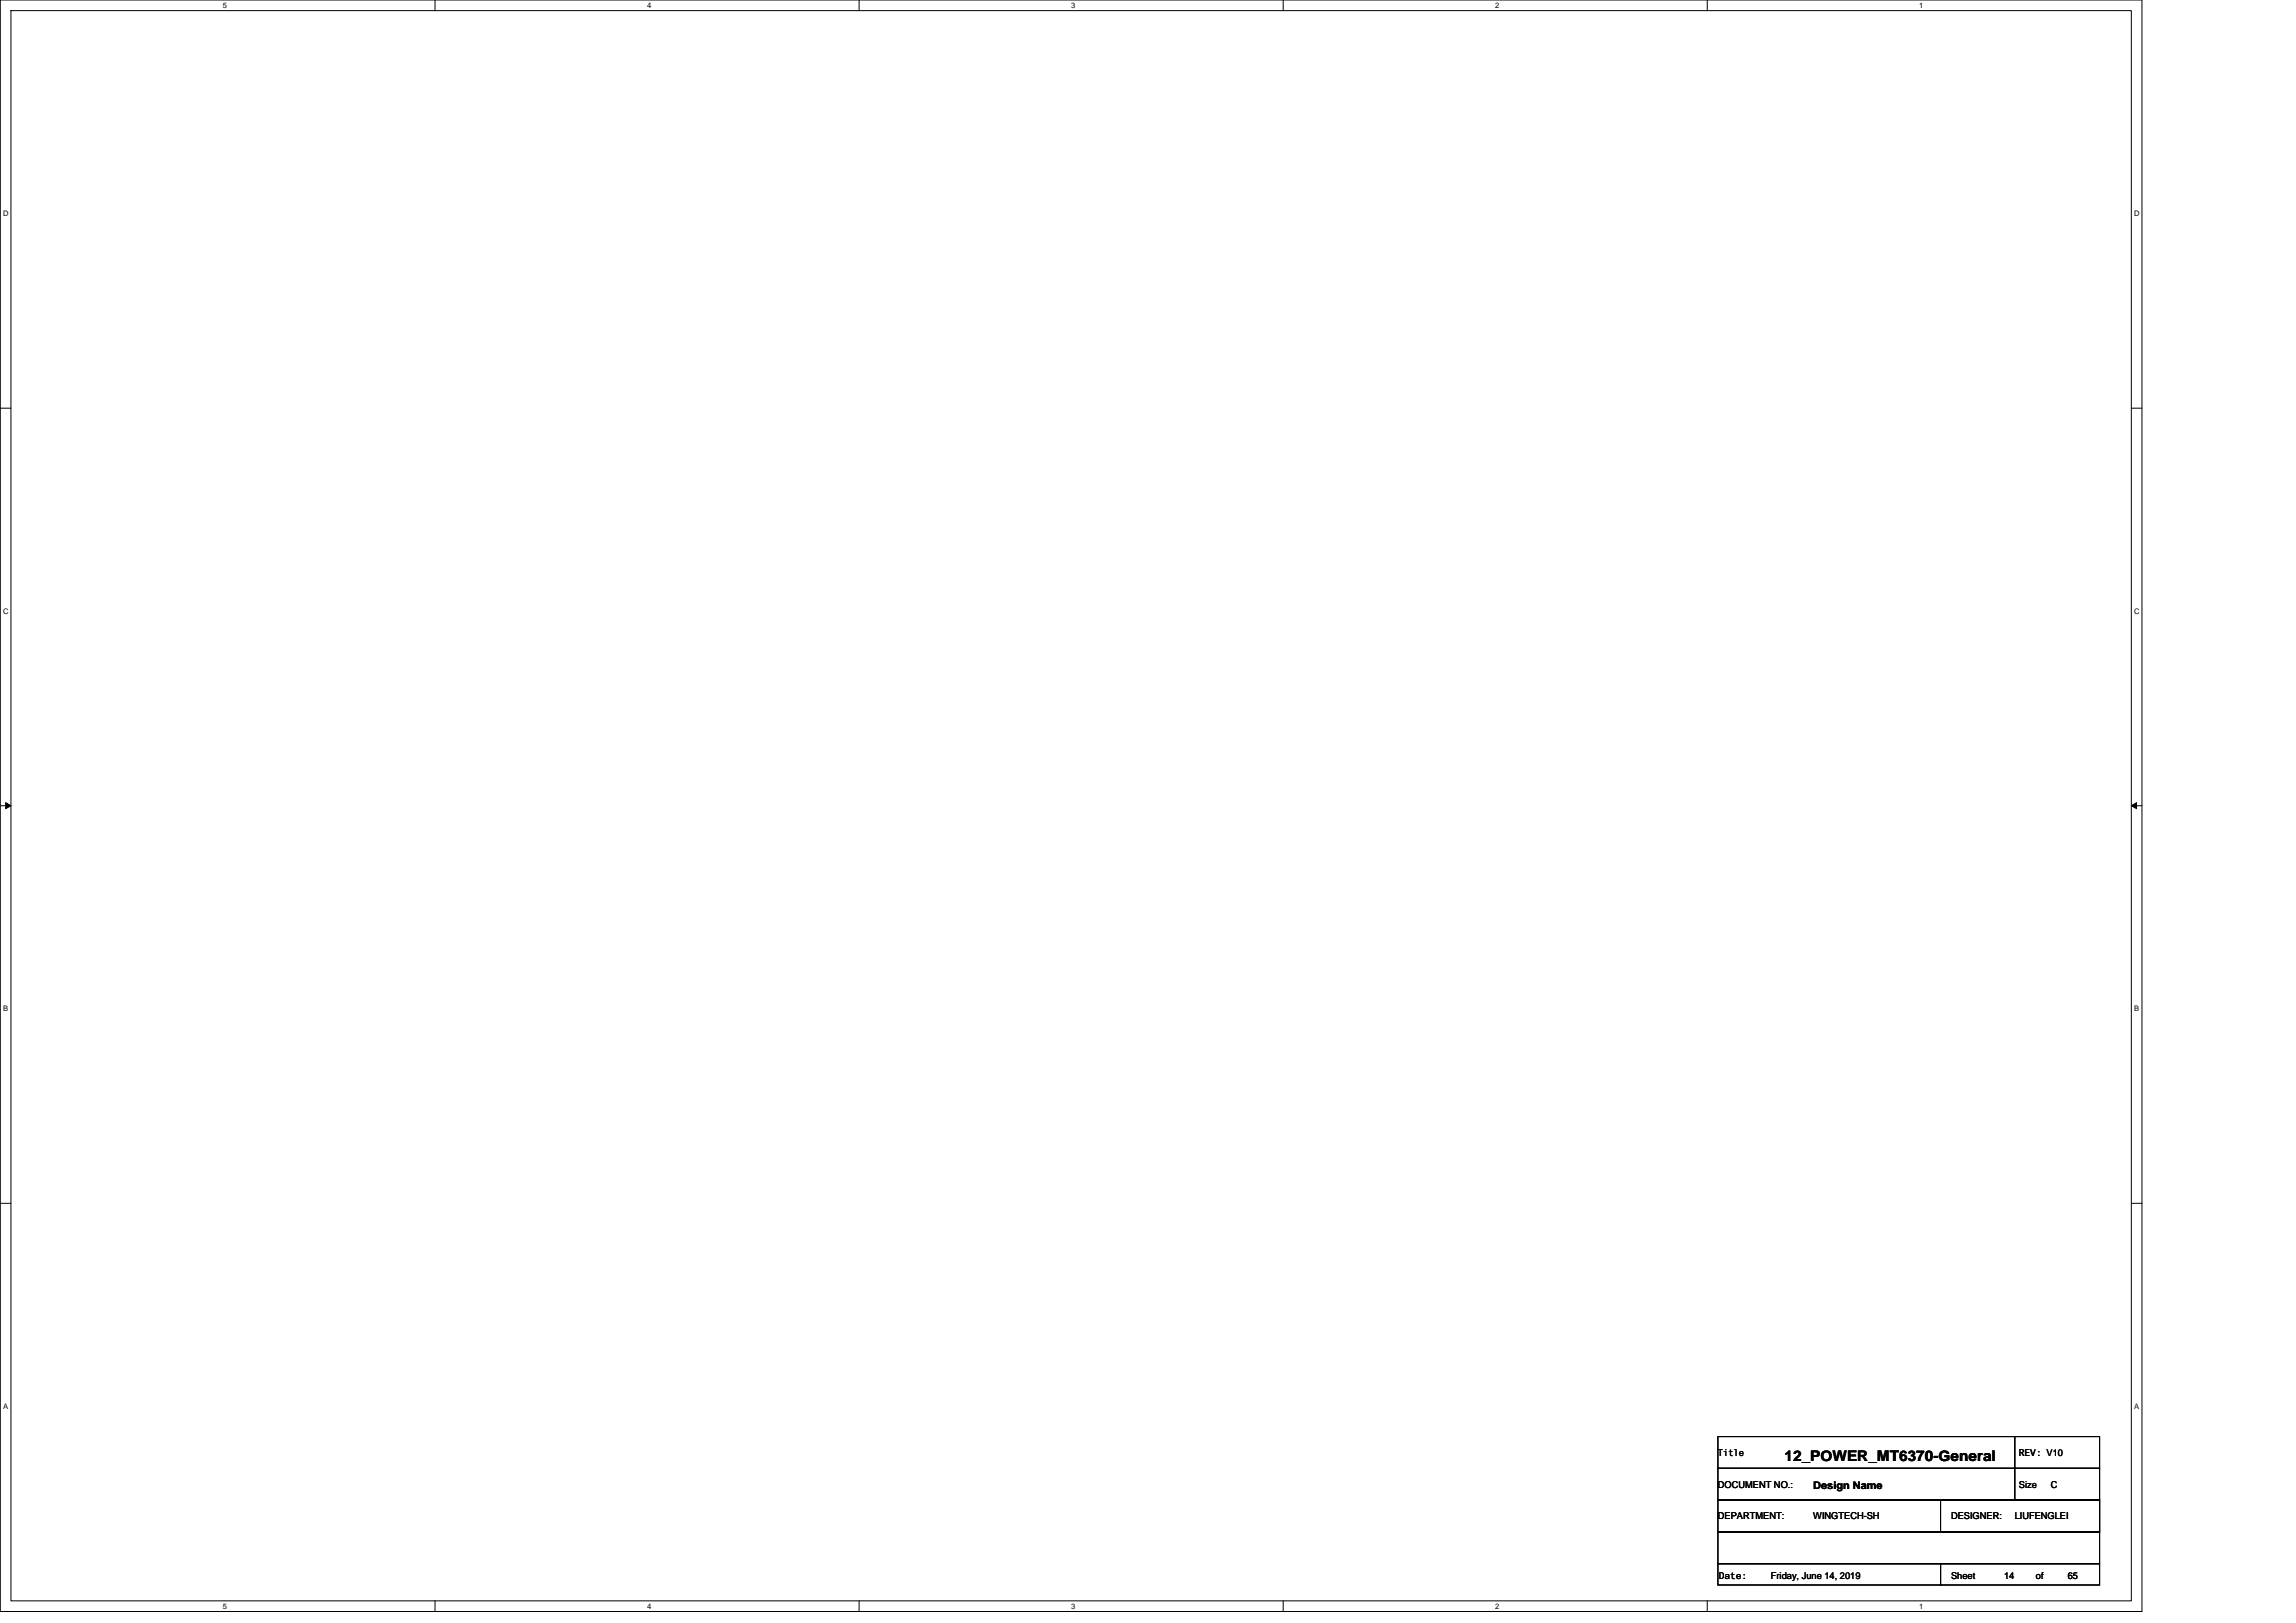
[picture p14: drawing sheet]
<svg xmlns="http://www.w3.org/2000/svg" width="297mm" height="210mm" viewBox="0 0 297 210" stroke-linecap="round" stroke-linejoin="round" font-family="sans-serif">
<defs><g id="words">
<text font-size="1.9" x="230.9" y="189">12_POWER_MT6370-General</text>
<text font-size="1.4" x="234.6" y="192.6">Design Name</text>
<g font-size="1.2">
<text x="222.2" y="188.4">Title</text>
<text x="261.2" y="188.4">REV: V10</text>
<text x="222.2" y="192.5">DOCUMENT NO.:</text>
<text x="222.2" y="196.6">DEPARTMENT:</text>
<text x="234.6" y="196.6">WINGTECH-SH</text>
<text x="252.4" y="196.6">DESIGNER:</text>
<text x="260.6" y="196.6">LIUFENGLEI</text>
<text x="261.2" y="192.5">Size</text>
<text x="265.3" y="192.5">C</text>
<text x="222.4" y="204.3">Date:</text>
<text x="229.1" y="204.3">Friday, June 14, 2019</text>
<text x="252.4" y="204.3">Sheet</text>
<text x="259.3" y="204.3">14</text>
<text x="263.4" y="204.3">of</text>
<text x="267.5" y="204.3">65</text>
</g>
<g font-size="1">
<text x="28.8" y="1">5</text>
<text x="83.7" y="1">4</text>
<text x="138.6" y="1">3</text>
<text x="193.4" y="1">2</text>
<text x="248.3" y="1">1</text>
<text x=".4" y="28">D</text>
<text x="276.1" y="28">D</text>
<text x=".4" y="79.4">C</text>
<text x="276.1" y="79.4">C</text>
<text x=".4" y="130.9">B</text>
<text x="276.1" y="130.9">B</text>
<text x=".4" y="182.3">A</text>
<text x="276.1" y="182.3">A</text>
<text x="28.8" y="208.2">5</text>
<text x="83.7" y="208.2">4</text>
<text x="138.6" y="208.2">3</text>
<text x="193.4" y="208.2">2</text>
<text x="248.3" y="208.2">1</text>
</g>
</g></defs>
<path d="M0 0h277.1v208.5h-277.1zM1.4 1.4h274.3v205.7h-274.3z" fill="none" stroke="#000" stroke-width=".13"/>
<g fill="#fff">
<path d="M28.8 .1h.6v1.1h-.6z"/>
<path d="M28.8 207.3h.6v1.1h-.6z"/>
</g>
<path d="M56.3 0v1.4M56.3 207.1v1.4" fill="none" stroke="#000" stroke-width=".13"/>
<g fill="#fff">
<path d="M83.7 .1h.6v1.1h-.6z"/>
<path d="M83.7 207.3h.6v1.1h-.6z"/>
</g>
<path d="M111.1 0v1.4M111.1 207.1v1.4" fill="none" stroke="#000" stroke-width=".13"/>
<g fill="#fff">
<path d="M138.6 .1h.5v1.1h-.5z"/>
<path d="M138.6 207.3h.5v1.1h-.5z"/>
</g>
<path d="M166 0v1.4M166 207.1v1.4" fill="none" stroke="#000" stroke-width=".13"/>
<g fill="#fff">
<path d="M193.4 .1h.6v1.1h-.6z"/>
<path d="M193.4 207.3h.6v1.1h-.6z"/>
</g>
<path d="M220.9 0v1.4M220.9 207.1v1.4" fill="none" stroke="#000" stroke-width=".13"/>
<g fill="#fff">
<path d="M248.3 .1h.6v1.1h-.6z"/>
<path d="M248.3 207.3h.6v1.1h-.6z"/>
<path d="M.4 27.1h.7v1.1h-.7z"/>
<path d="M276.1 27.1h.7v1.1h-.7z"/>
<path d="M.4 78.5h.7v1.1h-.7z"/>
<path d="M276.1 78.5h.7v1.1h-.7z"/>
</g>
<path d="M0 52.8h1.4M275.7 52.8h1.4" fill="none" stroke="#000" stroke-width=".13"/>
<g fill="#fff">
<path d="M.4 130h.7v1.1h-.7z"/>
<path d="M276.1 130h.7v1.1h-.7z"/>
</g>
<path d="M0 104.2h1.4M275.7 104.2h1.4" fill="none" stroke="#000" stroke-width=".13"/>
<path d="M.7 103.8l.7 .4-.7 .4zM275.7 104.2l.7-.4v.8z" fill="#000" stroke="#000" stroke-width=".13"/>
<g fill="#fff">
<path d="M.4 181.4h.7v1.1h-.7z"/>
<path d="M276.1 181.4h.7v1.1h-.7z"/>
</g>
<path d="M0 155.7h1.4M275.7 155.7h1.4M222.2 185.9h38.4v4.1h-38.4zM222.2 190h38.4v4.1h-38.4zM222.2 198.2h49.4v4.1h-49.4zM222.2 194.1h49.4v4.1h-49.4zM251.1 194.1h20.5v4.1h-20.5zM260.6 185.9h11v4.1h-11zM260.6 190h11v4.1h-11zM222.2 202.3h28.9v2.8h-28.9zM251.1 202.3h20.5v2.8h-20.5z" fill="none" stroke="#000" stroke-width=".13"/>
<use href="#words"/>
</svg>
